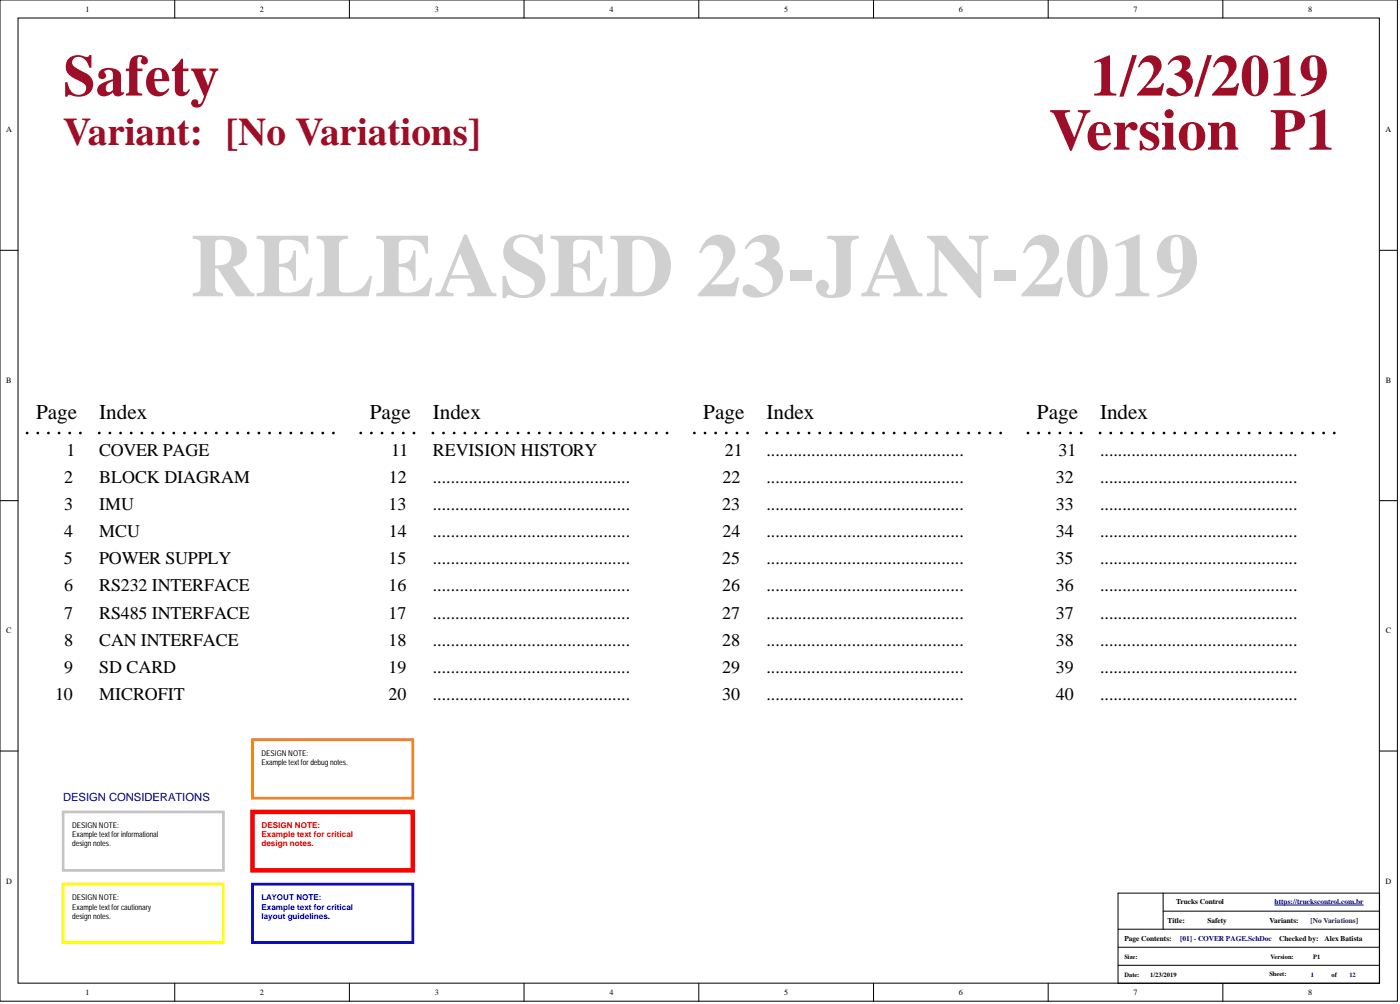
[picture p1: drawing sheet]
<svg xmlns="http://www.w3.org/2000/svg" width="393mm" height="282mm" viewBox="0 0 393 282" stroke-linecap="round" stroke-linejoin="round" font-family="sans-serif">
<defs><g id="words">
<text font-size="25.2" fill="#d0d0d0" x="53.5" y="83.2">RELEASED 23-JAN-2019</text>
<g font-size="16.5" fill="#9e0e29">
<text x="17.7" y="26.8">Safety</text>
<text x="306.4" y="26.8">1/23/2019</text>
<text x="294.8" y="42">Version P1</text>
</g>
<text font-size="11" fill="#9e0e29" x="17.7" y="40.7">Variant: [No Variations]</text>
<g font-size="6">
<text x="10.1" y="117.8">Page</text>
<text x="27.9" y="117.8">Index</text>
<text x="103.9" y="117.8">Page</text>
<text x="121.6" y="117.8">Index</text>
<text x="197.6" y="117.8">Page</text>
<text x="215.3" y="117.8">Index</text>
<text x="291.3" y="117.8">Page</text>
<text x="309.1" y="117.8">Index</text>
</g>
<g font-size="5">
<text x="18.7" y="128.1">1</text>
<text x="27.9" y="128.1">COVER PAGE</text>
<text x="109.9" y="128.1">11</text>
<text x="121.6" y="128.1">REVISION HISTORY</text>
<text x="203.6" y="128.1">21</text>
<text x="215.3" y="128.1">............................................</text>
<text x="297.4" y="128.1">31</text>
<text x="309.1" y="128.1">............................................</text>
<text x="18" y="135.7">2</text>
<text x="27.9" y="135.7">BLOCK DIAGRAM</text>
<text x="109.2" y="135.7">12</text>
<text x="121.6" y="135.7">............................................</text>
<text x="203" y="135.7">22</text>
<text x="215.3" y="135.7">............................................</text>
<text x="296.7" y="135.7">32</text>
<text x="309.1" y="135.7">............................................</text>
<text x="18" y="143.3">3</text>
<text x="27.9" y="143.3">IMU</text>
<text x="109.2" y="143.3">13</text>
<text x="121.6" y="143.3">............................................</text>
<text x="202.9" y="143.3">23</text>
<text x="215.3" y="143.3">............................................</text>
<text x="296.7" y="143.3">33</text>
<text x="309.1" y="143.3">............................................</text>
<text x="18" y="150.9">4</text>
<text x="27.9" y="150.9">MCU</text>
<text x="109.2" y="150.9">14</text>
<text x="121.6" y="150.9">............................................</text>
<text x="203" y="150.9">24</text>
<text x="215.3" y="150.9">............................................</text>
<text x="296.7" y="150.9">34</text>
<text x="309.1" y="150.9">............................................</text>
<text x="17.9" y="158.5">5</text>
<text x="27.9" y="158.5">POWER SUPPLY</text>
<text x="109.1" y="158.5">15</text>
<text x="121.6" y="158.5">............................................</text>
<text x="202.9" y="158.5">25</text>
<text x="215.3" y="158.5">............................................</text>
<text x="296.6" y="158.5">35</text>
<text x="309.1" y="158.5">............................................</text>
<text x="18" y="166.1">6</text>
<text x="27.9" y="166.1">RS232 INTERFACE</text>
<text x="109.2" y="166.1">16</text>
<text x="121.6" y="166.1">............................................</text>
<text x="202.9" y="166.1">26</text>
<text x="215.3" y="166.1">............................................</text>
<text x="296.7" y="166.1">36</text>
<text x="309.1" y="166.1">............................................</text>
<text x="18" y="173.7">7</text>
<text x="27.9" y="173.7">RS485 INTERFACE</text>
<text x="109.2" y="173.7">17</text>
<text x="121.6" y="173.7">............................................</text>
<text x="202.9" y="173.7">27</text>
<text x="215.3" y="173.7">............................................</text>
<text x="296.7" y="173.7">37</text>
<text x="309.1" y="173.7">............................................</text>
<text x="18" y="181.3">8</text>
<text x="27.9" y="181.3">CAN INTERFACE</text>
<text x="109.2" y="181.3">18</text>
<text x="121.6" y="181.3">............................................</text>
<text x="202.9" y="181.3">28</text>
<text x="215.3" y="181.3">............................................</text>
<text x="296.7" y="181.3">38</text>
<text x="309.1" y="181.3">............................................</text>
<text x="18" y="188.9">9</text>
<text x="27.9" y="188.9">SD CARD</text>
<text x="109.2" y="188.9">19</text>
<text x="121.6" y="188.9">............................................</text>
<text x="202.9" y="188.9">29</text>
<text x="215.3" y="188.9">............................................</text>
<text x="296.7" y="188.9">39</text>
<text x="309.1" y="188.9">............................................</text>
<text x="15.5" y="196.5">10</text>
<text x="27.9" y="196.5">MICROFIT</text>
<text x="109.2" y="196.5">20</text>
<text x="121.6" y="196.5">............................................</text>
<text x="202.9" y="196.5">30</text>
<text x="215.3" y="196.5">............................................</text>
<text x="296.7" y="196.5">40</text>
<text x="309.1" y="196.5">............................................</text>
</g>
<text font-size="3.2" fill="#000080" x="17.7" y="224.7">DESIGN CONSIDERATIONS</text>
<g font-size="2.3">
<text x="24" y="3.3">1</text>
<text x="73" y="3.3">2</text>
<text x="122.1" y="3.3">3</text>
<text x="171.2" y="3.3">4</text>
<text x="220.3" y="3.3">5</text>
<text x="269.4" y="3.3">6</text>
<text x="318.5" y="3.3">7</text>
<text x="367.5" y="3.3">8</text>
<text x="1.7" y="37.2">A</text>
<text x="389.3" y="37.2">A</text>
<text x="1.8" y="107.5">B</text>
<text x="389.4" y="107.5">B</text>
<text x="1.8" y="177.8">C</text>
<text x="389.4" y="177.8">C</text>
<text x="1.7" y="248">D</text>
<text x="389.3" y="248">D</text>
<text x="24" y="279.4">1</text>
<text x="73" y="279.4">2</text>
<text x="122.1" y="279.4">3</text>
<text x="171.2" y="279.4">4</text>
<text x="220.3" y="279.4">5</text>
<text x="269.4" y="279.4">6</text>
<text x="318.5" y="279.4">7</text>
<text x="367.5" y="279.4">8</text>
</g>
<g font-size="2.3" fill="#f00">
<text x="73.5" y="232.5">DESIGN NOTE:</text>
<text x="73.5" y="235.1">Example text for critical</text>
<text x="73.5" y="237.6">design notes.</text>
</g>
<g font-size="2.3" fill="#00f">
<text x="73.5" y="252.8">LAYOUT NOTE:</text>
<text x="73.5" y="255.3">Example text for critical</text>
<text x="73.5" y="257.9">layout guidelines.</text>
</g>
<g font-size="2.2">
<text x="73.5" y="212.3">DESIGN NOTE:</text>
<text x="73.5" y="214.8">Example text for debug notes.</text>
<text x="20.3" y="232.5">DESIGN NOTE:</text>
<text x="20.3" y="235.1">Example text for informational</text>
<text x="20.3" y="237.6">design notes.</text>
<text x="20.3" y="252.8">DESIGN NOTE:</text>
<text x="20.3" y="255.3">Example text for cautionary</text>
<text x="20.3" y="257.9">design notes.</text>
</g>
<g font-size="2.1">
<text x="330.4" y="253.8">Trucks Control</text>
<text x="328.1" y="259">Title:</text>
<text x="339.3" y="259">Safety</text>
<text x="356.7" y="259">Variants:</text>
<text x="315.9" y="264.1">Page Contents:</text>
<text x="359.4" y="264.1">Checked by:</text>
<text x="372.1" y="264.1">Alex Batista</text>
</g>
<g font-size="2.1" fill="#000080">
<text x="358.1" y="253.8">https://truckscontrol.com.br</text>
<text x="331.6" y="264.1">[01] - COVER PAGE.SchDoc</text>
</g>
<text font-size="2.1" fill="#20124d" x="368.2" y="259">[No Variations]</text>
<g font-size="1.8">
<text x="315.9" y="269.1">Size:</text>
<text x="357" y="269.1">Version:</text>
<text x="369" y="269.1">P1</text>
<text x="315.9" y="274.2">Date:</text>
<text x="323.1" y="274.2">1/23/2019</text>
<text x="356.7" y="274">Sheet:</text>
<text x="374.1" y="274.2">of</text>
</g>
<g font-size="1.8" fill="#000080">
<text x="368.3" y="274.2">1</text>
<text x="379.1" y="274.2">12</text>
</g>
</g></defs>
<g fill="#fff" stroke="#000" stroke-width=".28">
<path d="M0 0h392.6v281.1h-392.6z"/>
<path d="M5.1 5.1h382.4v270.9h-382.4z"/>
</g>
<g fill="none" stroke="#000" stroke-width=".28">
<path d="M49.1 0v5.1M98.2 0v5.1M147.2 0v5.1M196.3 0v5.1M245.4 0v5.1M294.5 0v5.1M343.6 0v5.1M0 70.3h5.1M387.6 70.3h5.1M0 140.6h5.1M387.6 140.6h5.1M0 210.8h5.1"/>
<path d="M387.6 210.8h5.1M314.1 250.7h73.5v25.4h-73.5zM326.8 255.8h60.8M326.8 250.7v10.2M49.1 276.1v5M98.2 276.1v5M147.2 276.1v5M196.3 276.1v5M245.4 276.1v5M294.5 276.1v5M314.1 260.9h73.5M314.1 271h73.5"/>
<path d="M314.1 265.9h73.5M343.6 276.1v5"/>
</g>
<path d="M7.6 121.6h15.2M27.9 121.6h65.8M101.3 121.6h15.2M121.6 121.6h65.9M195.1 121.6h15.2M215.3 121.6h65.9M288.8 121.6h15.2M309.1 121.6h65.8" fill="none" stroke="#000" stroke-width=".76" stroke-dasharray="0 2.9"/>
<path d="M17.7 227.9h45.1v16.5h-45.1z" fill="none" stroke="#c6c3c6" stroke-width=".76"/>
<path d="M17.7 248.2h45.1v16.4h-45.1z" fill="none" stroke="#ff0" stroke-width=".76"/>
<path d="M70.9 227.9h45.1v16.5h-45.1z" fill="none" stroke="#f00" stroke-width="1.3"/>
<path d="M70.9 248.2h45.1v16.4h-45.1z" fill="none" stroke="#00f" stroke-width=".76"/>
<path d="M70.9 207.7h45.1v16.4h-45.1z" fill="none" stroke="#fd8300" stroke-width=".76"/>
<path d="M358.1 254.1h25" fill="none" stroke="#000080" stroke-width=".28"/>
<use href="#words"/>
</svg>
